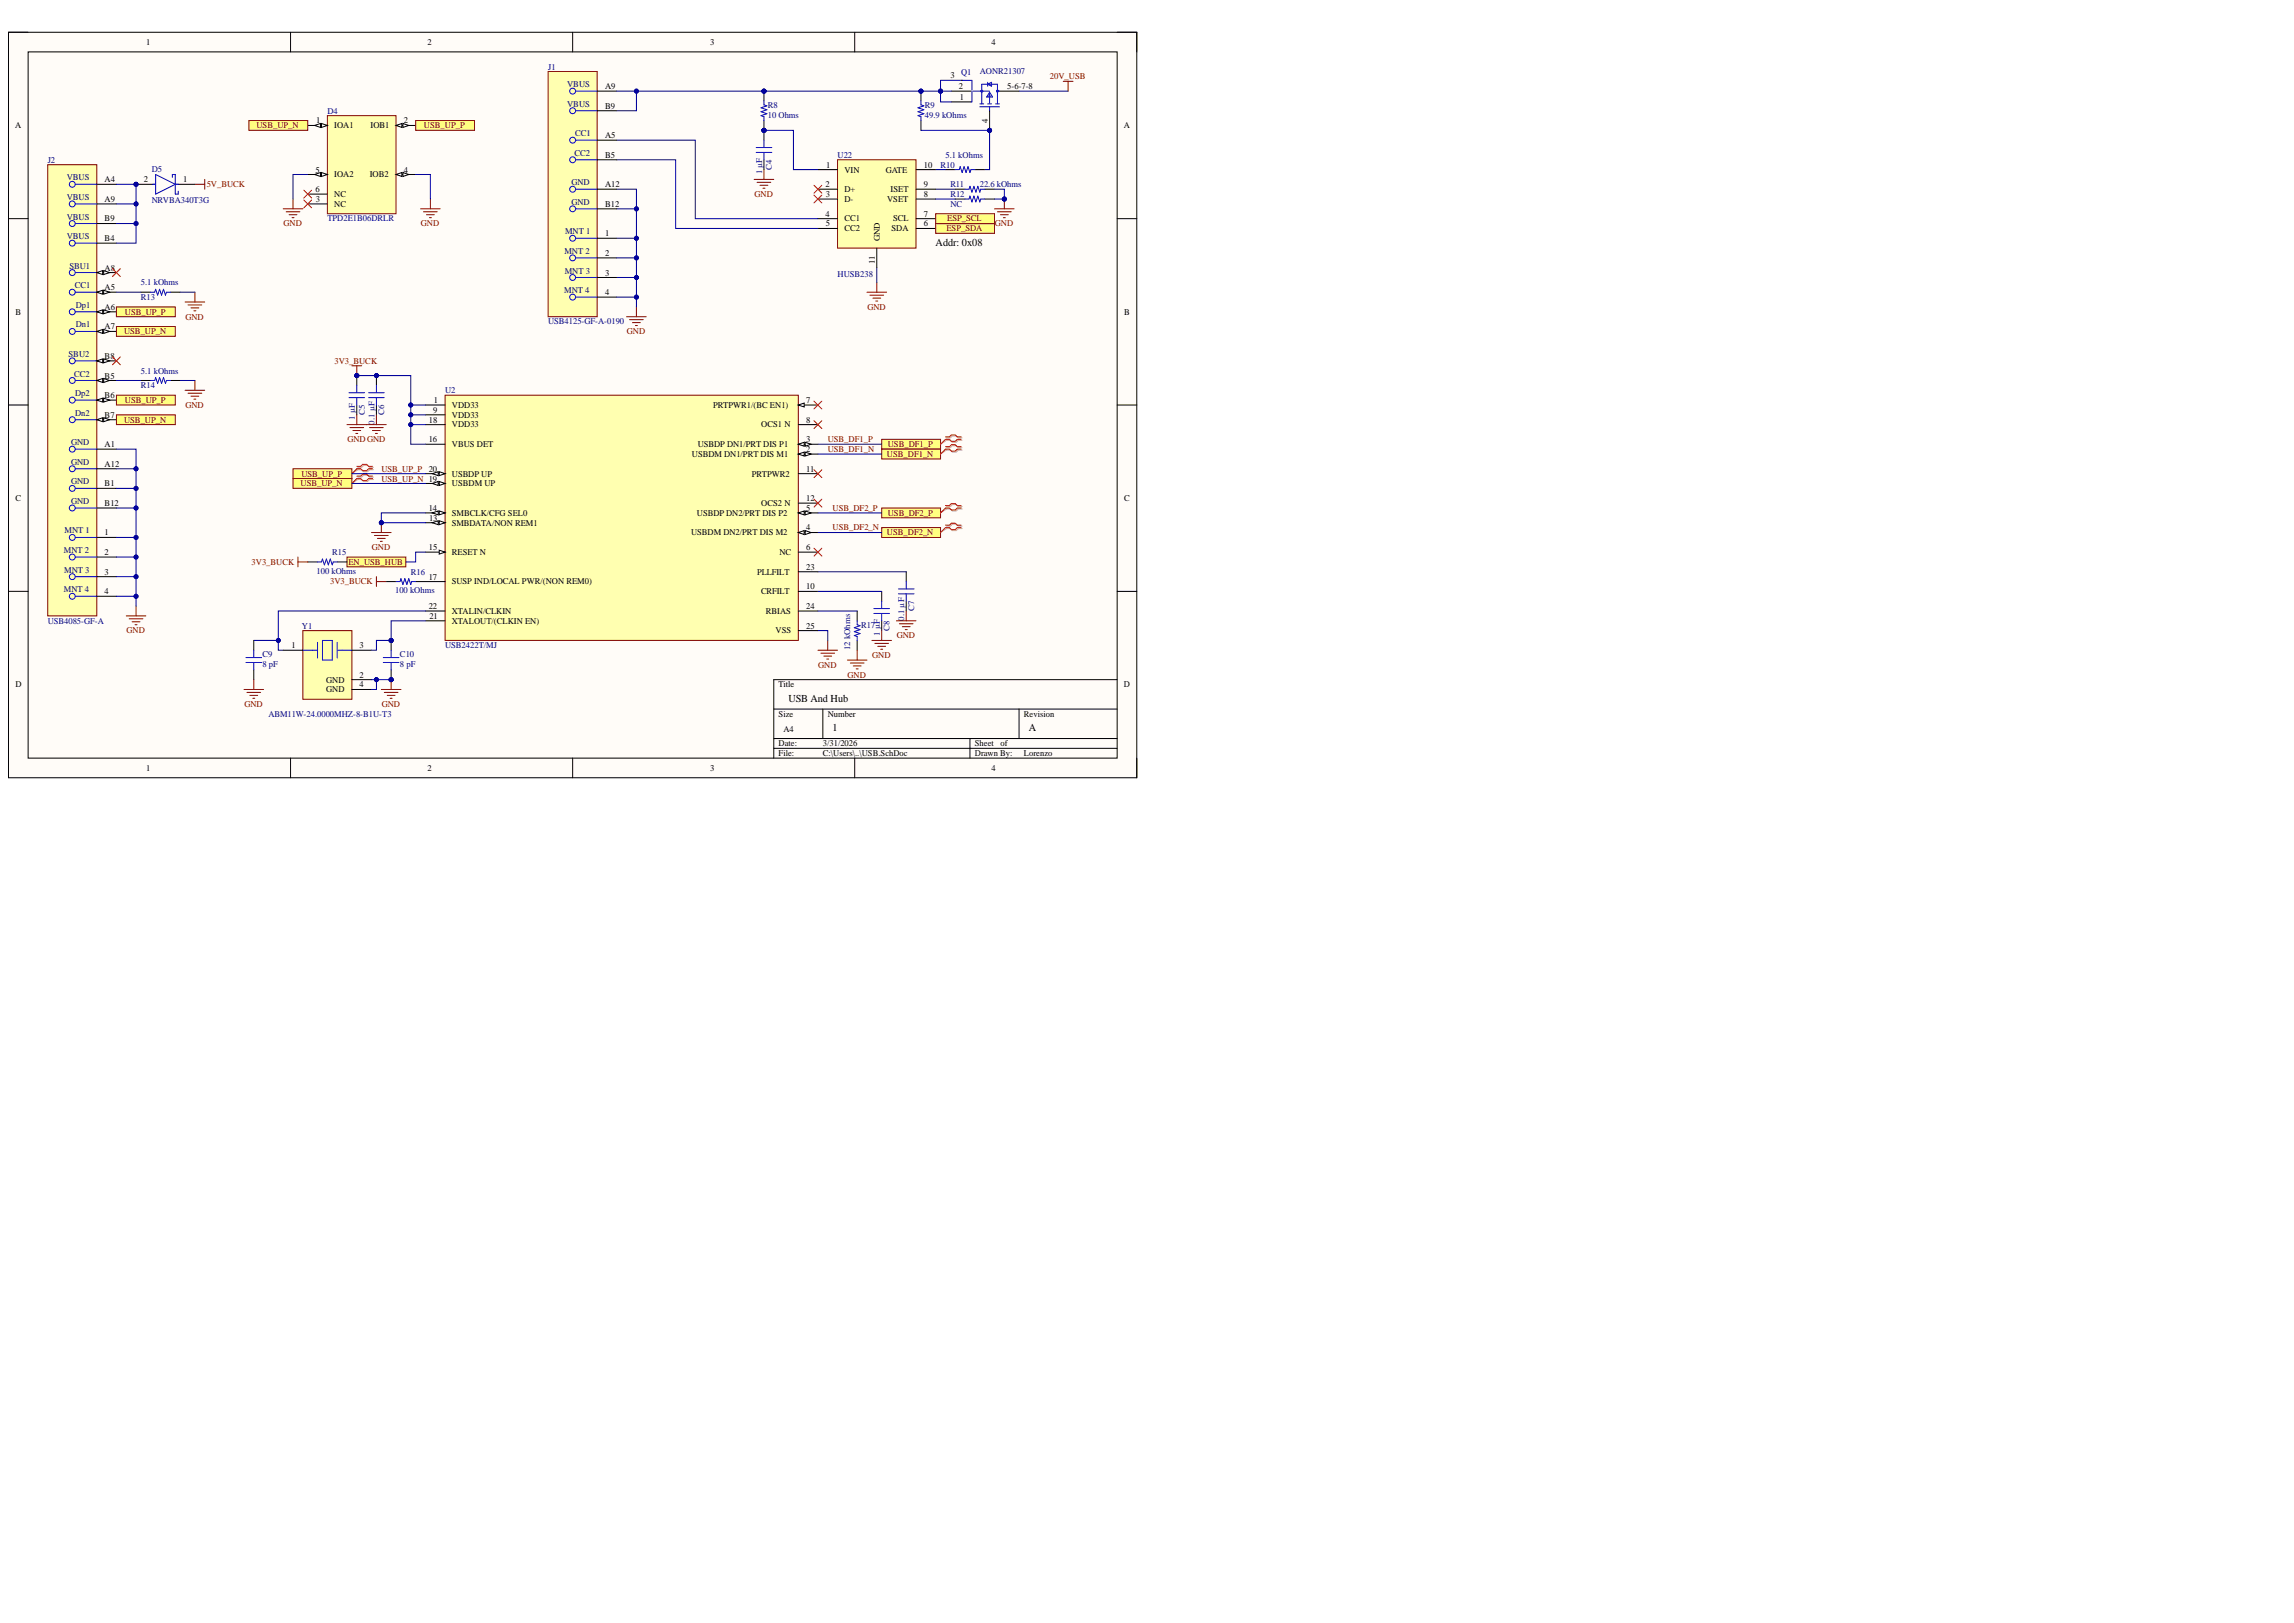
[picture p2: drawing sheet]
<svg xmlns="http://www.w3.org/2000/svg" width="594mm" height="420mm" viewBox="0 0 594 420" stroke-linecap="round" stroke-linejoin="round" font-family="sans-serif">
<defs><g id="words">
<g font-size="2.7">
<text x="242.2" y="63.6">Addr: 0x08</text>
<text x="204" y="181.7">USB And Hub</text>
<text x="215.5" y="189.3">1</text>
<text x="266.3" y="189.3">A</text>
</g>
<g font-size="2.3">
<text x="37.8" y="11.7">1</text>
<text x="110.7" y="11.7">2</text>
<text x="183.8" y="11.7">3</text>
<text x="256.7" y="11.7">4</text>
<text x="156.6" y="23.1">A9</text>
<text x="246" y="20.3">3</text>
<text x="248.2" y="23.1">2</text>
<text x="260.7" y="23.1">5-6-7-8</text>
<text x="156.6" y="28.1">B9</text>
<text x="248.4" y="25.9">1</text>
<text x="3.9" y="33.2">A</text>
<text x="81.8" y="31.9">1</text>
<text x="86.5" y="33.2">IOA1</text>
<text x="95.9" y="33.2">IOB1</text>
<text x="104.5" y="31.9">2</text>
<text x="156.6" y="35.8">A5</text>
<text x="290.8" y="33.2">A</text>
<text x="156.6" y="40.9">B5</text>
<text x="27.1" y="47.2">A4</text>
<text x="37.2" y="47.2">2</text>
<text x="47.4" y="47.2">1</text>
<text x="81.7" y="44.7">5</text>
<text x="86.5" y="45.9">IOA2</text>
<text x="95.7" y="45.9">IOB2</text>
<text x="104.5" y="44.7">4</text>
<text x="213.9" y="43.4">1</text>
<text x="218.5" y="44.7">VIN</text>
<text x="229.2" y="44.7">GATE</text>
<text x="239.1" y="43.4">10</text>
<text x="27.1" y="52.3">A9</text>
<text x="81.6" y="49.7">6</text>
<text x="81.7" y="52.3">3</text>
<text x="86.5" y="53.5">NC</text>
<text x="86.5" y="51">NC</text>
<text x="156.6" y="48.5">A12</text>
<text x="156.6" y="53.5">B12</text>
<text x="213.7" y="48.5">2</text>
<text x="213.8" y="51">3</text>
<text x="218.5" y="49.7">D+</text>
<text x="218.5" y="52.3">D-</text>
<text x="229.6" y="52.3">VSET</text>
<text x="230.5" y="49.7">ISET</text>
<text x="239.1" y="48.5">9</text>
<text x="239.1" y="51">8</text>
<text x="27.1" y="57.3">B9</text>
<text x="213.7" y="56.1">4</text>
<text x="213.7" y="58.6">5</text>
<text x="218.5" y="57.3">CC1</text>
<text x="218.5" y="59.9">CC2</text>
<text x="230.8" y="59.9">SDA</text>
<text x="231.1" y="57.3">SCL</text>
<text x="239.1" y="56.1">7</text>
<text x="239.1" y="58.6">6</text>
<text x="27.1" y="62.5">B4</text>
<text x="156.6" y="61.2">1</text>
<text x="27.1" y="70.1">A8</text>
<text x="156.6" y="66.3">2</text>
<text x="156.6" y="71.3">3</text>
<text x="27.1" y="75.1">A5</text>
<text x="156.6" y="76.4">4</text>
<text x="4" y="81.5">B</text>
<text x="27.1" y="80.2">A6</text>
<text x="291" y="81.5">B</text>
<text x="27.1" y="85.3">A7</text>
<text x="27.1" y="92.9">B8</text>
<text x="27.1" y="98">B5</text>
<text x="27.1" y="103.1">B6</text>
<text x="112.1" y="106.9">9</text>
<text x="112.3" y="104.3">1</text>
<text x="117" y="105.6">VDD33</text>
<text x="184.6" y="105.6">PRTPWR1/(BC EN1)</text>
<text x="208.7" y="104.3">7</text>
<text x="27.1" y="108.1">B7</text>
<text x="111" y="109.4">18</text>
<text x="117" y="108.1">VDD33</text>
<text x="117" y="110.7">VDD33</text>
<text x="197" y="110.7">OCS1 N</text>
<text x="208.7" y="109.4">8</text>
<text x="27.1" y="115.8">A1</text>
<text x="111" y="114.5">16</text>
<text x="117" y="115.8">VBUS DET</text>
<text x="179.1" y="118.3">USBDM DN1/PRT DIS M1</text>
<text x="180.6" y="115.8">USBDP DN1/PRT DIS P1</text>
<text x="208.7" y="117">2</text>
<text x="208.7" y="114.5">3</text>
<text x="27.1" y="120.8">A12</text>
<text x="27.1" y="125.9">B1</text>
<text x="111" y="122.1">20</text>
<text x="117" y="125.9">USBDM UP</text>
<text x="117" y="123.4">USBDP UP</text>
<text x="194.6" y="123.4">PRTPWR2</text>
<text x="208.7" y="122.1">11</text>
<text x="4" y="129.7">C</text>
<text x="27.1" y="131">B12</text>
<text x="197" y="131">OCS2 N</text>
<text x="208.7" y="129.7">12</text>
<text x="291" y="129.7">C</text>
<text x="111" y="132.3">14</text>
<text x="111" y="134.8">13</text>
<text x="117" y="133.5">SMBCLK/CFG SEL0</text>
<text x="117" y="136.1">SMBDATA/NON REM1</text>
<text x="180.4" y="133.5">USBDP DN2/PRT DIS P2</text>
<text x="208.7" y="137.3">4</text>
<text x="208.7" y="132.3">5</text>
<text x="27.1" y="138.6">1</text>
<text x="27.1" y="143.7">2</text>
<text x="111" y="142.4">15</text>
<text x="117" y="143.7">RESET N</text>
<text x="178.9" y="138.6">USBDM DN2/PRT DIS M2</text>
<text x="201.7" y="143.7">NC</text>
<text x="208.7" y="142.4">6</text>
<text x="27.1" y="148.8">3</text>
<text x="196" y="148.8">PLLFILT</text>
<text x="208.7" y="147.5">23</text>
<text x="27.1" y="153.8">4</text>
<text x="111" y="150">17</text>
<text x="117" y="151.3">SUSP IND/LOCAL PWR/(NON REM0)</text>
<text x="197" y="153.8">CRFILT</text>
<text x="208.7" y="152.6">10</text>
<text x="111" y="157.7">22</text>
<text x="111.1" y="160.2">21</text>
<text x="117" y="158.9">XTALIN/CLKIN</text>
<text x="117" y="161.5">XTALOUT/(CLKIN EN)</text>
<text x="198.2" y="158.9">RBIAS</text>
<text x="208.7" y="157.7">24</text>
<text x="75.5" y="167.8">1</text>
<text x="93.1" y="167.8">3</text>
<text x="200.8" y="164">VSS</text>
<text x="208.7" y="162.7">25</text>
<text x="4" y="178">D</text>
<text x="84.4" y="176.7">GND</text>
<text x="84.4" y="179.2">GND</text>
<text x="93.1" y="175.4">2</text>
<text x="93.1" y="178">4</text>
<text x="201.5" y="178">Title</text>
<text x="290.9" y="178">D</text>
<text x="201.5" y="185.6">Size</text>
<text x="214.2" y="185.6">Number</text>
<text x="265" y="185.6">Revision</text>
<text x="202.8" y="189.4">A4</text>
<text x="201.5" y="193.2">Date:</text>
<text x="201.5" y="195.7">File:</text>
<text x="213" y="193.2">3/31/2026</text>
<text x="213" y="195.7">C:\Users\..\USB.SchDoc</text>
<text x="252.3" y="193.2">Sheet</text>
<text x="252.3" y="195.7">Drawn By:</text>
<text x="258.9" y="193.2">of</text>
<text x="265" y="195.7">Lorenzo</text>
<text x="37.8" y="199.6">1</text>
<text x="110.7" y="199.6">2</text>
<text x="183.8" y="199.6">3</text>
<text x="256.7" y="199.6">4</text>
</g>
<g font-size="2.3" fill="#000080">
<text x="141.8" y="18">J1</text>
<text x="146.8" y="22.6">VBUS</text>
<text x="248.8" y="19.5">Q1</text>
<text x="253.6" y="19.3">AONR21307</text>
<text x="84.7" y="29.4">D4</text>
<text x="146.8" y="27.6">VBUS</text>
<text x="198.7" y="27.9">R8</text>
<text x="239.4" y="27.9">R9</text>
<text x="148.9" y="35.3">CC1</text>
<text x="198.7" y="30.4">10 Ohms</text>
<text x="239.4" y="30.4">49.9 kOhms</text>
<text x="148.7" y="40.4">CC2</text>
<text x="216.8" y="40.9">U22</text>
<text x="244.7" y="40.9">5.1 kOhms</text>
<text x="12.3" y="42.1">J2</text>
<text x="17.3" y="46.7">VBUS</text>
<text x="39.3" y="44.4">D5</text>
<text x="147.9" y="48">GND</text>
<text x="243.4" y="43.4">R10</text>
<text x="17.3" y="51.8">VBUS</text>
<text x="39.3" y="52.5">NRVBA340T3G</text>
<text x="147.9" y="53">GND</text>
<text x="246" y="48.5">R11</text>
<text x="246" y="53.5">NC</text>
<text x="246" y="51">R12</text>
<text x="253.6" y="48.5">22.6 kOhms</text>
<text x="17.3" y="56.8">VBUS</text>
<text x="84.7" y="57.3">TPD2E1B06DRLR</text>
<text x="17.3" y="61.9">VBUS</text>
<text x="146.1" y="65.7">MNT 2</text>
<text x="146.2" y="60.6">MNT 1</text>
<text x="18" y="69.5">SBU1</text>
<text x="146.2" y="70.8">MNT 3</text>
<text x="216.8" y="71.8">HUSB238</text>
<text x="19.4" y="74.6">CC1</text>
<text x="36.5" y="73.9">5.1 kOhms</text>
<text x="36.5" y="77.7">R13</text>
<text x="146" y="75.9">MNT 4</text>
<text x="19.6" y="79.7">Dp1</text>
<text x="19.6" y="84.8">Dn1</text>
<text x="141.8" y="84">USB4125-GF-A-0190</text>
<text x="17.7" y="92.4">SBU2</text>
<text x="19.2" y="97.5">CC2</text>
<text x="36.5" y="96.7">5.1 kOhms</text>
<text x="36.5" y="100.5">R14</text>
<text x="115.2" y="101.8">U2</text>
<text x="19.4" y="102.6">Dp2</text>
<text x="19.4" y="107.6">Dn2</text>
<text x="18.4" y="115.3">GND</text>
<text x="18.4" y="120.3">GND</text>
<text x="18.4" y="125.4">GND</text>
<text x="18.4" y="130.5">GND</text>
<text x="16.6" y="143.2">MNT 2</text>
<text x="16.7" y="138.1">MNT 1</text>
<text x="86" y="143.7">R15</text>
<text x="16.6" y="148.3">MNT 3</text>
<text x="81.9" y="148.5">100 kOhms</text>
<text x="106.3" y="148.8">R16</text>
<text x="16.5" y="153.3">MNT 4</text>
<text x="102.3" y="153.6">100 kOhms</text>
<text x="12.3" y="161.5">USB4085-GF-A</text>
<text x="78.1" y="162.7">Y1</text>
<text x="115.2" y="167.8">USB2422T/MJ</text>
<text x="222.9" y="162.5">R17</text>
<text x="67.9" y="172.7">8 pF</text>
<text x="67.9" y="170.1">C9</text>
<text x="103.5" y="172.7">8 pF</text>
<text x="103.5" y="170.1">C10</text>
<text x="69.5" y="185.6">ABM11W-24.0000MHZ-8-B1U-T3</text>
</g>
<g font-size="2.3" fill="#800000">
<text x="271.7" y="20.5">20V_USB</text>
<text x="66.4" y="33.2">USB_UP_N</text>
<text x="109.7" y="33.2">USB_UP_P</text>
<text x="53.5" y="48.5">5V_BUCK</text>
<text x="195.3" y="51">GND</text>
<text x="73.4" y="58.6">GND</text>
<text x="108.9" y="58.6">GND</text>
<text x="245" y="59.9">ESP_SDA</text>
<text x="245.2" y="57.3">ESP_SCL</text>
<text x="257.5" y="58.6">GND</text>
<text x="32.3" y="81.5">USB_UP_P</text>
<text x="48" y="82.7">GND</text>
<text x="224.5" y="80.2">GND</text>
<text x="32.1" y="86.5">USB_UP_N</text>
<text x="162.3" y="86.5">GND</text>
<text x="86.6" y="94.2">3V3_BUCK</text>
<text x="32.3" y="104.3">USB_UP_P</text>
<text x="48" y="105.6">GND</text>
<text x="32.1" y="109.4">USB_UP_N</text>
<text x="89.9" y="114.5">GNDGND</text>
<text x="214.2" y="114.5">USB_DF1_P</text>
<text x="214.2" y="117">USB_DF1_N</text>
<text x="229.6" y="118.3">USB_DF1_N</text>
<text x="229.8" y="115.8">USB_DF1_P</text>
<text x="77.8" y="125.9">USB_UP_N</text>
<text x="78" y="123.4">USB_UP_P</text>
<text x="98.7" y="122.1">USB_UP_P</text>
<text x="98.7" y="124.6">USB_UP_N 19</text>
<text x="215.5" y="132.3">USB_DF2_P</text>
<text x="215.5" y="137.3">USB_DF2_N</text>
<text x="229.8" y="133.5">USB_DF2_P</text>
<text x="96.3" y="142.4">GND</text>
<text x="229.6" y="138.6">USB_DF2_N</text>
<text x="65.1" y="146.2">3V3_BUCK</text>
<text x="90.2" y="146.2">EN_USB_HUB</text>
<text x="85.4" y="151.3">3V3_BUCK</text>
<text x="32.7" y="164">GND</text>
<text x="232.1" y="165.3">GND</text>
<text x="211.8" y="172.9">GND</text>
<text x="225.8" y="170.4">GND</text>
<text x="219.4" y="175.4">GND</text>
<text x="63.3" y="183">GND</text>
<text x="98.8" y="183">GND</text>
</g>
<g font-size="2.2">
<text x="255.6" y="31.8" transform="rotate(-90 255.6 31.8)">4</text>
<text x="227.7" y="62.5" transform="rotate(-90 227.7 62.5)">GND</text>
<text x="226.4" y="68.3" transform="rotate(-90 226.4 68.3)">11</text>
</g>
<g font-size="2.2" fill="#000080">
<text x="197.2" y="45.2" transform="rotate(-90 197.2 45.2)">1 µF</text>
<text x="199.8" y="43.9" transform="rotate(-90 199.8 43.9)">C4</text>
<text x="94.4" y="107.4" transform="rotate(-90 94.4 107.4)">C5</text>
<text x="99.5" y="107.4" transform="rotate(-90 99.5 107.4)">C6</text>
<text x="91.9" y="108.6" transform="rotate(-90 91.9 108.6)">1 µF</text>
<text x="96.9" y="109.9" transform="rotate(-90 96.9 109.9)">0.1 µF</text>
<text x="234" y="160.7" transform="rotate(-90 234 160.7)">0.1 µF</text>
<text x="236.6" y="158.2" transform="rotate(-90 236.6 158.2)">C7</text>
<text x="227.7" y="164.5" transform="rotate(-90 227.7 164.5)">1 µF</text>
<text x="230.2" y="163.2" transform="rotate(-90 230.2 163.2)">C8</text>
<text x="220.1" y="168.3" transform="rotate(-90 220.1 168.3)">12 kOhms</text>
</g>
</g></defs>
<path d="M2.2 8.4h292v192.9h-292z" fill-rule="evenodd" fill="#fffcf8"/>
<path d="M2.2 8.4h292v192.9h-292z" fill="none" stroke="#000" stroke-width=".26"/>
<path d="M7.3 13.4h281.8v182.9h-281.8z" fill-rule="evenodd" fill="#fffcf8"/>
<g fill="none" stroke="#000" stroke-width=".26">
<path d="M2.2 8.4h5.1M7.3 13.4h281.8v182.9h-281.8zM75.2 8.4v5M148.2 8.4v5M221.2 8.4v5M289.1 8.4h5.1v5M2.2 56.6h5.1M289.1 56.6h5.1M2.2 104.8h5.1M289.1 104.9h5.1M2.2 153.1h5.1M289.1 153.1h5.1"/>
<path d="M289.1 175.9h-88.8v20.4M75.2 196.3v5M148.2 196.3v5M200.3 183.6h88.8M200.3 191.2h88.8M200.3 193.7h88.8M213 183.6v7.6M221.2 196.3v5M251 191.2v5.1M263.7 183.6v7.6M294.2 196.3v5"/>
</g>
<path d="M115.2 102.3h91.4v63.5h-91.4z" fill-rule="evenodd" fill="#ffffb0"/>
<path d="M115.2 102.3h91.4v63.5h-91.4z" fill="none" stroke="#800000" stroke-width=".26"/>
<path d="M110.1 104.8h5.1M110.1 107.4h5.1M110.1 109.9h5.1M206.6 117.6h5.1" fill="none" stroke="#000" stroke-width=".26"/>
<path d="M206.6 117.6l1.5-.6v1.1z" fill="#f8fcff"/>
<path d="M206.6 117.6l1.5-.6v1.1z" fill="none" stroke="#000" stroke-width=".26"/>
<path d="M208.4 117l1.5 .6-1.5 .5z" fill="#f8fcff"/>
<path d="M208.4 117l1.5 .6-1.5 .5zM206.6 137.9h5.1" fill="none" stroke="#000" stroke-width=".26"/>
<path d="M206.6 137.9l1.5-.5v1z" fill="#f8fcff"/>
<path d="M206.6 137.9l1.5-.5v1z" fill="none" stroke="#000" stroke-width=".26"/>
<path d="M208.4 137.4l1.5 .5-1.5 .5z" fill="#f8fcff"/>
<path d="M206.6 115h5.1M208.4 137.4l1.5 .5-1.5 .5z" fill="none" stroke="#000" stroke-width=".26"/>
<path d="M206.6 115l1.5-.5v1z" fill="#f8fcff"/>
<path d="M206.6 115l1.5-.5v1z" fill="none" stroke="#000" stroke-width=".26"/>
<path d="M208.4 114.5l1.5 .5-1.5 .5z" fill="#f8fcff"/>
<path d="M208.4 114.5l1.5 .5-1.5 .5zM206.6 132.8h5.1" fill="none" stroke="#000" stroke-width=".26"/>
<path d="M206.6 132.8l1.5-.5v1z" fill="#f8fcff"/>
<path d="M206.6 132.8l1.5-.5v1z" fill="none" stroke="#000" stroke-width=".26"/>
<path d="M208.4 132.3l1.5 .5-1.5 .5z" fill="#f8fcff"/>
<path d="M206.6 104.9h5.1M208.4 132.3l1.5 .5-1.5 .5z" fill="none" stroke="#000" stroke-width=".26"/>
<path d="M206.6 104.9l1.5-.6v1.1z" fill="#f8fcff"/>
<path d="M206.6 104.9l1.5-.6v1.1zM206.6 109.9h5.1M206.6 122.6h5.1M206.6 130.2h5.1M110.1 142.9h5.1M206.6 153.1h5.1M206.6 142.9h5.1M206.6 148h5.1M206.6 158.2h5.1" fill="none" stroke="#000" stroke-width=".26"/>
<path d="M113.7 142.4l1.5 .5-1.5 .5z" fill="#f8fcff"/>
<path d="M110.1 132.8h5.1M113.7 142.4l1.5 .5-1.5 .5z" fill="none" stroke="#000" stroke-width=".26"/>
<path d="M113.7 132.3l1.5 .5-1.5 .5z" fill="#f8fcff"/>
<path d="M113.7 132.3l1.5 .5-1.5 .5z" fill="none" stroke="#000" stroke-width=".26"/>
<path d="M111.9 132.8l1.5-.5v1z" fill="#f8fcff"/>
<path d="M110.1 135.3h5.1M111.9 132.8l1.5-.5v1z" fill="none" stroke="#000" stroke-width=".26"/>
<path d="M113.7 134.8l1.5 .5-1.5 .5z" fill="#f8fcff"/>
<path d="M113.7 134.8l1.5 .5-1.5 .5z" fill="none" stroke="#000" stroke-width=".26"/>
<path d="M111.9 135.3l1.5-.5v1z" fill="#f8fcff"/>
<path d="M110.1 125.2h5.1M111.9 135.3l1.5-.5v1zM110.1 150.6h5.1M206.6 163.2h5.1" fill="none" stroke="#000" stroke-width=".26"/>
<path d="M113.7 124.7l1.5 .5-1.5 .5z" fill="#f8fcff"/>
<path d="M113.7 124.7l1.5 .5-1.5 .5z" fill="none" stroke="#000" stroke-width=".26"/>
<path d="M111.9 125.2l1.5-.5v1z" fill="#f8fcff"/>
<path d="M110.1 122.6h5.1M111.9 125.2l1.5-.5v1z" fill="none" stroke="#000" stroke-width=".26"/>
<path d="M113.7 122.1l1.5 .5-1.5 .5z" fill="#f8fcff"/>
<path d="M113.7 122.1l1.5 .5-1.5 .5z" fill="none" stroke="#000" stroke-width=".26"/>
<path d="M111.9 122.6l1.5-.5v1z" fill="#f8fcff"/>
<path d="M110.1 115h5.1M111.9 122.6l1.5-.5v1zM110.1 158.2h5.1M110.1 160.7h5.1" fill="none" stroke="#000" stroke-width=".26"/>
<circle cx="92.3" cy="97.2" r=".51" fill="#000080"/>
<circle cx="92.3" cy="97.2" r=".51" fill="none" stroke="#000080" stroke-width=".26"/>
<path d="M92.3 97.2v2.6M92.3 104.8v2.6" fill="none" stroke="#000" stroke-width=".26"/>
<circle cx="92.3" cy="97.2" r=".51" fill="#000080"/>
<circle cx="92.3" cy="97.2" r=".51" fill="none" stroke="#000080" stroke-width=".26"/>
<path d="M92.3 99.8v1.9M90.3 101.7h4.1M90.3 102.9h4.1M92.3 102.9v1.9" fill="none" stroke="#00f" stroke-width=".26"/>
<circle cx="97.4" cy="97.2" r=".51" fill="#000080"/>
<circle cx="97.4" cy="97.2" r=".51" fill="none" stroke="#000080" stroke-width=".26"/>
<path d="M97.4 97.2v2.6M97.4 104.8v2.6" fill="none" stroke="#000" stroke-width=".26"/>
<circle cx="97.4" cy="97.2" r=".51" fill="#000080"/>
<circle cx="97.4" cy="97.2" r=".51" fill="none" stroke="#000080" stroke-width=".26"/>
<path d="M97.4 99.8v1.9M95.4 101.7h4.1M95.4 102.9h4.1M97.4 102.9v1.9" fill="none" stroke="#00f" stroke-width=".26"/>
<path d="M89.8 109.9h10.2M90.6 110.7h3.5M91.3 111.5h2.1M92.1 112.2h.5M92.3 107.4v2.5M95.6 110.7h3.6M96.4 111.5h2M97.2 112.2h.5M97.4 107.4v2.5" fill="none" stroke="#800000" stroke-width=".26"/>
<path d="M78.4 163.2h12.7v17.8h-12.7z" fill-rule="evenodd" fill="#ffffb0"/>
<path d="M78.4 163.2h12.7v17.8h-12.7z" fill="none" stroke="#800000" stroke-width=".26"/>
<path d="M78.4 168.3h3.8M82.2 166.3v4.1M83.5 165.8h2.5v5.1h-2.5zM87.3 166.3v4.1M87.5 168.3h3.6" fill="none" stroke="#00f" stroke-width=".26"/>
<path d="M73.3 168.3h5.1M91.1 168.3h5.1M91.1 175.9h5.1M91.1 178.5h5.1" fill="none" stroke="#000" stroke-width=".26"/>
<circle cx="101.2" cy="175.9" r=".51" fill="#000080"/>
<circle cx="101.2" cy="175.9" r=".51" fill="none" stroke="#000080" stroke-width=".26"/>
<circle cx="101.2" cy="165.8" r=".51" fill="#000080"/>
<circle cx="101.2" cy="165.8" r=".51" fill="none" stroke="#000080" stroke-width=".26"/>
<path d="M101.2 173.4v2.5" fill="none" stroke="#000" stroke-width=".26"/>
<circle cx="101.2" cy="175.9" r=".51" fill="#000080"/>
<circle cx="101.2" cy="175.9" r=".51" fill="none" stroke="#000080" stroke-width=".26"/>
<path d="M101.2 165.8v2.5" fill="none" stroke="#000" stroke-width=".26"/>
<circle cx="101.2" cy="165.8" r=".51" fill="#000080"/>
<circle cx="101.2" cy="165.8" r=".51" fill="none" stroke="#000080" stroke-width=".26"/>
<path d="M63.7 170.2h4M63.7 171.5h4M65.7 168.3v1.9M65.7 171.5v1.9M99.2 170.2h4.1M99.2 171.5h4.1M101.2 168.3v1.9M101.2 171.5v1.9" fill="none" stroke="#00f" stroke-width=".26"/>
<path d="M65.7 165.8v2.5M65.7 173.4v2.5" fill="none" stroke="#000" stroke-width=".26"/>
<path d="M63.1 178.5h5.1M63.9 179.3h3.6M65.7 175.9v2.6M98.7 178.5h5.1M99.5 179.3h3.5M101.2 175.9v2.6M64.7 180h2M65.4 180.8h.5M100.2 180h2M101 180.8h.5" fill="none" stroke="#800000" stroke-width=".26"/>
<circle cx="101.2" cy="175.9" r=".51" fill="#000080"/>
<circle cx="101.2" cy="175.9" r=".51" fill="none" stroke="#000080" stroke-width=".26"/>
<path d="M221.8 158.2v2.5M228.2 153.1v2.5M234.5 148v2.6M234.5 155.6v2.6M221.8 165.8v2.5M228.2 160.7v2.5" fill="none" stroke="#000" stroke-width=".26"/>
<path d="M226.2 157.5h4M226.2 158.8h4M228.2 155.6v1.9M228.2 158.8v1.9M232.5 152.5h4.1M232.5 153.7h4.1M234.5 150.6v1.9M234.5 153.7v1.9M221.8 160.7v1l.8 .3-1.5 .5 1.5 .5-1.5 .5 1.5 .5-1.5 .5 .7 .3v1" fill="none" stroke="#00f" stroke-width=".26"/>
<g fill="none" stroke="#800000" stroke-width=".26">
<path d="M96.2 137.9h5M96.9 138.6h3.6M97.7 139.4h2M98.7 135.3v2.6M98.4 140.1h.5M234.5 158.2v2.5M211.7 168.3h5.1M212.5 169.1h3.5M213.2 169.9h2M214 170.6h.5M214.2 165.8v2.5M219.3 170.9h5.1"/>
<path d="M220.1 171.6h3.5M220.8 172.4h2.1M221.6 173.2h.5M221.8 168.3v2.6M225.7 165.8h5M226.4 166.6h3.6M227.2 167.3h2M227.9 168.1h.6M228.2 163.2v2.6M232 160.7h5.1M232.8 161.5h3.5M233.5 162.2h2.1"/>
<path d="M234.3 163h.5"/>
</g>
<path d="M210.7 141.9l2 2.1M212.7 141.9l-2 2.1" fill="none" stroke="#f00" stroke-width=".26"/>
<circle cx="98.7" cy="135.3" r=".51" fill="#000080"/>
<circle cx="98.7" cy="135.3" r=".51" fill="none" stroke="#000080" stroke-width=".26"/>
<path d="M100 150.6h2.5M107.6 150.6h2.5" fill="none" stroke="#000" stroke-width=".26"/>
<path d="M102.5 150.6h1l.3-.8 .5 1.5 .5-1.5 .5 1.5 .5-1.5 .5 1.5 .3-.7h1" fill="none" stroke="#00f" stroke-width=".26"/>
<path d="M89.8 144.2h15.2v2.5h-15.2z" fill-rule="evenodd" fill="#ffff80"/>
<path d="M89.8 144.2h15.2v2.5h-15.2z" fill="none" stroke="#800000" stroke-width=".26"/>
<path d="M79.6 145.5h2.6M87.3 145.5h2.5" fill="none" stroke="#000" stroke-width=".26"/>
<path d="M82.2 145.5h1l.3-.8 .5 1.5 .5-1.5 .5 1.5 .5-1.5 .5 1.5 .2-.7h1.1" fill="none" stroke="#00f" stroke-width=".26"/>
<path d="M92.6 121h1l.5-.5h1l.5 .5h1.1M92.6 123.5h1l.5-.5h1l.5 .5h1.1M96.7 121.6h-1.1l-.5 .5h-1l-.5-.5h-1l-1.5 1M96.7 124.1h-1.1l-.5 .6h-1l-.5-.6h-1l-1.5 1.1" fill="none" stroke="#d0a19e" stroke-width=".26"/>
<path d="M92.3 120.7h1.1l.5-.5h1l.5 .5h1M92.3 123.3h1.1l.5-.6h1l.5 .6h1M96.4 121.4h-1l-.5 .5h-1l-.5-.5h-1.1l-1.2 1.2M96.4 123.9h-1l-.5 .5h-1l-.5-.5h-1.1l-1.2 1.3" fill="none" stroke="#f00" stroke-width=".26"/>
<path d="M228.2 113.7h15.2v2.6h-15.2z" fill-rule="evenodd" fill="#ffff80"/>
<path d="M228.2 113.7h15.2v2.6h-15.2z" fill="none" stroke="#800000" stroke-width=".26"/>
<path d="M228.2 116.3h15.2v2.5h-15.2z" fill-rule="evenodd" fill="#ffff80"/>
<path d="M228.2 116.3h15.2v2.5h-15.2z" fill="none" stroke="#800000" stroke-width=".26"/>
<path d="M245 113.4h1l.5-.5h1l.5 .5h1M245 115.9h1l.5-.5h1l.5 .5h1M249 114h-1l-.5 .5h-1l-.5-.5h-1l-1.6 1M249 116.5h-1l-.5 .5h-1l-.5-.5h-1l-1.6 1.1" fill="none" stroke="#d0a19e" stroke-width=".26"/>
<path d="M244.7 113.1h1l.5-.5h1l.6 .5h1M244.7 115.6h1l.5-.5h1l.6 .5h1M248.8 113.7h-1l-.6 .5h-1l-.5-.5h-1l-1.3 1.3M248.8 116.3h-1l-.6 .5h-1l-.5-.5h-1l-1.3 1.3" fill="none" stroke="#f00" stroke-width=".26"/>
<path d="M228.2 131.5h15.2v2.6h-15.2z" fill-rule="evenodd" fill="#ffff80"/>
<path d="M228.2 131.5h15.2v2.6h-15.2z" fill="none" stroke="#800000" stroke-width=".26"/>
<path d="M228.2 136.6h15.2v2.5h-15.2z" fill-rule="evenodd" fill="#ffff80"/>
<path d="M228.2 136.6h15.2v2.5h-15.2z" fill="none" stroke="#800000" stroke-width=".26"/>
<path d="M245 131.1h1l.5-.5h1l.5 .5h1M245 136.2h1l.5-.5h1l.5 .5h1M249 131.8h-1l-.5 .5h-1l-.5-.5h-1l-1.6 1M249 136.8h-1l-.5 .6h-1l-.5-.6h-1l-1.6 1.1" fill="none" stroke="#d0a19e" stroke-width=".26"/>
<path d="M210.7 108.9l2 2M210.7 103.8l2 2.1M212.7 108.9l-2 2M212.7 103.8l-2 2.1M210.7 129.2l2 2.1M210.7 121.6l2 2M212.7 129.2l-2 2.1M212.7 121.6l-2 2M244.7 130.9h1l.5-.5h1l.6 .5h1M244.7 136h1l.5-.6h1l.6 .6h1M248.8 131.5h-1l-.6 .5h-1l-.5-.5h-1l-1.3 1.3M248.8 136.6h-1l-.6 .5h-1l-.5-.5h-1l-1.3 1.3" fill="none" stroke="#f00" stroke-width=".26"/>
<path d="M216.8 41.4h20.3v22.8h-20.3z" fill-rule="evenodd" fill="#ffffb0"/>
<path d="M216.8 41.4h20.3v22.8h-20.3z" fill="none" stroke="#800000" stroke-width=".26"/>
<path d="M211.7 43.9h5.1M211.7 49h5.1M211.7 51.5h5.1M211.7 56.6h5.1M211.7 59.1h5.1M237.1 43.9h5.1M237.1 49h5.1M237.1 51.5h5.1M237.1 56.6h5.1M237.1 59.1h5.1M226.9 64.2v5.1" fill="none" stroke="#000" stroke-width=".26"/>
<path d="M141.9 18.5h12.7v63.5h-12.7z" fill-rule="evenodd" fill="#ffffb0"/>
<path d="M141.9 18.5h12.7v63.5h-12.7z" fill="none" stroke="#800000" stroke-width=".26"/>
<g fill="none" stroke="#00f" stroke-width=".26">
<path d="M149 23.6h5.6M149 28.7h5.6M149 36.3h5.6M149 41.4h5.6M149 49h5.6M149 54.1h5.6M149 61.7h5.6M149 66.8h5.6M149 71.8h5.6M149 76.9h5.6"/>
<circle cx="148.2" cy="23.6" r=".76"/>
<circle cx="148.2" cy="28.7" r=".76"/>
<circle cx="148.2" cy="36.3" r=".76"/>
<circle cx="148.2" cy="41.4" r=".76"/>
<circle cx="148.2" cy="54.1" r=".76"/>
<circle cx="148.2" cy="49" r=".76"/>
<circle cx="148.2" cy="61.7" r=".76"/>
<circle cx="148.2" cy="71.8" r=".76"/>
<circle cx="148.2" cy="66.8" r=".76"/>
<circle cx="148.2" cy="76.9" r=".76"/>
</g>
<path d="M154.6 36.3h5M154.6 23.6h5M154.6 28.7h5M154.6 49h5M154.6 41.4h5M154.6 54.1h5M154.6 61.7h5M154.6 66.8h5M154.6 71.8h5M154.6 76.9h5" fill="none" stroke="#000" stroke-width=".26"/>
<path d="M12.4 42.6h12.7v116.8h-12.7z" fill-rule="evenodd" fill="#ffffb0"/>
<path d="M12.4 42.6h12.7v116.8h-12.7z" fill="none" stroke="#800000" stroke-width=".26"/>
<g fill="none" stroke="#00f" stroke-width=".26">
<path d="M19.5 47.7h5.6M19.5 52.8h5.6M19.5 57.9h5.6M19.5 62.9h5.6M19.5 70.6h5.6M19.5 75.6h5.6M19.5 80.7h5.6M19.5 85.8h5.6M19.5 93.4h5.6M19.5 98.5h5.6M19.5 103.6h5.6M19.5 108.7h5.6"/>
<path d="M19.5 116.3h5.6M19.5 121.4h5.6M19.5 126.4h5.6M19.5 131.5h5.6M19.5 139.1h5.6M19.5 144.2h5.6M19.5 149.3h5.6M19.5 154.4h5.6"/>
<circle cx="18.7" cy="52.8" r=".76"/>
<circle cx="18.7" cy="57.9" r=".76"/>
<circle cx="18.7" cy="47.7" r=".76"/>
<circle cx="18.7" cy="75.6" r=".76"/>
<circle cx="18.7" cy="70.6" r=".76"/>
<circle cx="18.7" cy="62.9" r=".76"/>
<circle cx="18.7" cy="80.7" r=".76"/>
<circle cx="18.7" cy="98.5" r=".76"/>
<circle cx="18.7" cy="85.8" r=".76"/>
<circle cx="18.7" cy="93.4" r=".76"/>
<circle cx="18.7" cy="108.7" r=".76"/>
<circle cx="18.7" cy="116.3" r=".76"/>
<circle cx="18.7" cy="103.6" r=".76"/>
<circle cx="18.7" cy="139.1" r=".76"/>
<circle cx="18.7" cy="131.5" r=".76"/>
<circle cx="18.7" cy="121.4" r=".76"/>
<circle cx="18.7" cy="126.4" r=".76"/>
<circle cx="18.7" cy="149.3" r=".76"/>
<circle cx="18.7" cy="144.2" r=".76"/>
<circle cx="18.7" cy="154.4" r=".76"/>
</g>
<path d="M25.1 47.7h5M25.1 75.6h5M25.1 116.3h5M25.1 139.1h5M25.1 144.2h5M25.1 149.3h5M25.1 154.4h5" fill="none" stroke="#000" stroke-width=".26"/>
<path d="M25.1 75.6l1.5-.5v1.1z" fill="#f8fcff"/>
<path d="M25.1 75.6l1.5-.5v1.1z" fill="none" stroke="#000" stroke-width=".26"/>
<path d="M26.8 75.1l1.6 .5-1.6 .6z" fill="#f8fcff"/>
<path d="M26.8 75.1l1.6 .5-1.6 .6zM25.1 80.7h5" fill="none" stroke="#000" stroke-width=".26"/>
<path d="M25.1 80.7l1.5-.5v1z" fill="#f8fcff"/>
<path d="M25.1 80.7l1.5-.5v1z" fill="none" stroke="#000" stroke-width=".26"/>
<path d="M26.8 80.2l1.6 .5-1.6 .5z" fill="#f8fcff"/>
<path d="M25.1 85.8h5M26.8 80.2l1.6 .5-1.6 .5z" fill="none" stroke="#000" stroke-width=".26"/>
<path d="M25.1 85.8l1.5-.5v1z" fill="#f8fcff"/>
<path d="M25.1 85.8l1.5-.5v1z" fill="none" stroke="#000" stroke-width=".26"/>
<path d="M26.8 85.3l1.6 .5-1.6 .5z" fill="#f8fcff"/>
<path d="M25.1 70.6h5M26.8 85.3l1.6 .5-1.6 .5z" fill="none" stroke="#000" stroke-width=".26"/>
<path d="M25.1 70.6l1.5-.5v1z" fill="#f8fcff"/>
<path d="M25.1 70.6l1.5-.5v1z" fill="none" stroke="#000" stroke-width=".26"/>
<path d="M26.8 70.1l1.6 .5-1.6 .5z" fill="#f8fcff"/>
<path d="M25.1 52.8h5M25.1 62.9h5M26.8 70.1l1.6 .5-1.6 .5zM25.1 98.5h5M25.1 121.4h5M25.1 126.4h5" fill="none" stroke="#000" stroke-width=".26"/>
<path d="M25.1 98.5l1.5-.5v1z" fill="#f8fcff"/>
<path d="M25.1 98.5l1.5-.5v1z" fill="none" stroke="#000" stroke-width=".26"/>
<path d="M26.8 98l1.6 .5-1.6 .5z" fill="#f8fcff"/>
<path d="M26.8 98l1.6 .5-1.6 .5zM25.1 103.6h5" fill="none" stroke="#000" stroke-width=".26"/>
<path d="M25.1 103.6l1.5-.5v1z" fill="#f8fcff"/>
<path d="M25.1 103.6l1.5-.5v1z" fill="none" stroke="#000" stroke-width=".26"/>
<path d="M26.8 103.1l1.6 .5-1.6 .5z" fill="#f8fcff"/>
<path d="M25.1 108.7h5M26.8 103.1l1.6 .5-1.6 .5z" fill="none" stroke="#000" stroke-width=".26"/>
<path d="M25.1 108.7l1.5-.6v1.1z" fill="#f8fcff"/>
<path d="M25.1 108.7l1.5-.6v1.1z" fill="none" stroke="#000" stroke-width=".26"/>
<path d="M26.8 108.1l1.6 .6-1.6 .5z" fill="#f8fcff"/>
<path d="M25.1 93.4h5M26.8 108.1l1.6 .6-1.6 .5z" fill="none" stroke="#000" stroke-width=".26"/>
<path d="M25.1 93.4l1.5-.5v1z" fill="#f8fcff"/>
<path d="M25.1 93.4l1.5-.5v1z" fill="none" stroke="#000" stroke-width=".26"/>
<path d="M26.8 92.9l1.6 .5-1.6 .5z" fill="#f8fcff"/>
<path d="M25.1 57.9h5M26.8 92.9l1.6 .5-1.6 .5zM25.1 131.5h5" fill="none" stroke="#000" stroke-width=".26"/>
<circle cx="197.7" cy="23.6" r=".51" fill="#000080"/>
<circle cx="197.7" cy="23.6" r=".51" fill="none" stroke="#000080" stroke-width=".26"/>
<circle cx="197.7" cy="33.7" r=".51" fill="#000080"/>
<circle cx="197.7" cy="33.7" r=".51" fill="none" stroke="#000080" stroke-width=".26"/>
<path d="M197.7 23.6v2.5" fill="none" stroke="#000" stroke-width=".26"/>
<circle cx="197.7" cy="23.6" r=".51" fill="#000080"/>
<circle cx="197.7" cy="23.6" r=".51" fill="none" stroke="#000080" stroke-width=".26"/>
<path d="M197.7 31.2v2.5" fill="none" stroke="#000" stroke-width=".26"/>
<circle cx="197.7" cy="33.7" r=".51" fill="#000080"/>
<circle cx="197.7" cy="33.7" r=".51" fill="none" stroke="#000080" stroke-width=".26"/>
<path d="M197.7 26.1v1l.8 .3-1.5 .5 1.5 .5-1.5 .5 1.5 .5-1.5 .5 .7 .3v1" fill="none" stroke="#00f" stroke-width=".26"/>
<circle cx="197.7" cy="33.7" r=".51" fill="#000080"/>
<circle cx="197.7" cy="33.7" r=".51" fill="none" stroke="#000080" stroke-width=".26"/>
<path d="M197.7 33.7v2.6M197.7 41.4v2.5" fill="none" stroke="#000" stroke-width=".26"/>
<circle cx="197.7" cy="33.7" r=".51" fill="#000080"/>
<circle cx="197.7" cy="33.7" r=".51" fill="none" stroke="#000080" stroke-width=".26"/>
<path d="M195.7 38.2h4.1M195.7 39.5h4.1M197.7 36.3v1.9M197.7 39.5v1.9M249.8 49h1l.2-.8 .6 1.6 .5-1.6 .5 1.6 .5-1.6 .5 1.6 .2-.8h1.1M249.8 51.5h1l.2-.7 .6 1.5 .5-1.5 .5 1.5 .5-1.5 .5 1.5 .2-.8h1.1" fill="none" stroke="#00f" stroke-width=".26"/>
<path d="M195.2 46.4h5.1M195.9 47.2h3.6M196.7 48h2M197.5 48.7h.5M197.7 43.9v2.5M257.4 54.1h5.1M258.2 54.8h3.5M258.9 55.6h2.1M259.7 56.4h.5M259.9 51.5v2.6" fill="none" stroke="#800000" stroke-width=".26"/>
<path d="M247.2 49h2.6M247.2 51.5h2.6M254.9 49h2.5M254.9 51.5h2.5" fill="none" stroke="#000" stroke-width=".26"/>
<circle cx="259.9" cy="51.5" r=".51" fill="#000080"/>
<circle cx="259.9" cy="51.5" r=".51" fill="none" stroke="#000080" stroke-width=".26"/>
<path d="M164.7 79.5v2.5M224.4 75.6h5.1M225.2 76.4h3.5M225.9 77.2h2M226.7 77.9h.5M226.9 73.1v2.5M162.2 82h5M162.9 82.8h3.6M163.7 83.5h2M164.5 84.3h.5" fill="none" stroke="#800000" stroke-width=".26"/>
<path d="M210.7 48l2 2M210.7 50.5l2 2M212.7 48l-2 2M212.7 50.5l-2 2" fill="none" stroke="#f00" stroke-width=".26"/>
<path d="M242.2 57.9h15.2v2.5h-15.2z" fill-rule="evenodd" fill="#ffff80"/>
<path d="M242.2 57.9h15.2v2.5h-15.2z" fill="none" stroke="#800000" stroke-width=".26"/>
<path d="M242.2 55.3h15.2v2.6h-15.2z" fill-rule="evenodd" fill="#ffff80"/>
<path d="M242.2 55.3h15.2v2.6h-15.2z" fill="none" stroke="#800000" stroke-width=".26"/>
<circle cx="256.1" cy="33.7" r=".51" fill="#000080"/>
<circle cx="256.1" cy="33.7" r=".51" fill="none" stroke="#000080" stroke-width=".26"/>
<g fill="none" stroke="#00f" stroke-width=".26">
<path d="M249 20.8h2.6v2.5M251.6 23.6v2.8h-.3M251.8 23.6h2.3M253.6 27.7h5.1M253.6 26.9h1M254.1 26.9v-5.1h4.1v5.1M254.4 23.6h1.7M255.6 26.9h1M255.6 24.9h.8M255.6 21.8l1-.5v1zM255.6 21.3v1M256.1 24.1v2.5"/>
<path d="M256.1 27.7v1M256.1 23.9l.8 1.2h-1.5zM257.6 26.9h1.1M258.2 23.6h.5"/>
<circle cx="254.1" cy="23.6" r=".25"/>
<circle cx="258.2" cy="23.6" r=".25"/>
</g>
<path d="M256.1 28.7v5" fill="none" stroke="#000" stroke-width=".26"/>
<circle cx="256.1" cy="33.7" r=".51" fill="#000080"/>
<circle cx="256.1" cy="33.7" r=".51" fill="none" stroke="#000080" stroke-width=".26"/>
<path d="M246.2 26.4h5.1M246.2 23.6h5.1M248.8 20.8h.2M258.7 23.6h5M244.7 43.9h2.5M252.3 43.9h2.6" fill="none" stroke="#000" stroke-width=".26"/>
<path d="M247.2 43.9h1.1l.2-.7 .5 1.5 .5-1.5 .5 1.5 .5-1.5 .5 1.5 .3-.8h1" fill="none" stroke="#00f" stroke-width=".26"/>
<circle cx="238.4" cy="23.6" r=".51" fill="#000080"/>
<circle cx="238.4" cy="23.6" r=".51" fill="none" stroke="#000080" stroke-width=".26"/>
<path d="M238.4 23.6v2.5" fill="none" stroke="#000" stroke-width=".26"/>
<circle cx="238.4" cy="23.6" r=".51" fill="#000080"/>
<circle cx="238.4" cy="23.6" r=".51" fill="none" stroke="#000080" stroke-width=".26"/>
<path d="M238.4 31.2v2.5" fill="none" stroke="#000" stroke-width=".26"/>
<path d="M238.4 26.1v1l.7 .3-1.5 .5 1.5 .5-1.5 .5 1.5 .5-1.5 .5 .8 .3v1" fill="none" stroke="#00f" stroke-width=".26"/>
<path d="M275.2 21.1h2.5M276.4 21.1v2.5" fill="none" stroke="#800000" stroke-width=".26"/>
<circle cx="35.2" cy="47.7" r=".51" fill="#000080"/>
<circle cx="35.2" cy="47.7" r=".51" fill="none" stroke="#000080" stroke-width=".26"/>
<path d="M35.2 47.7h5.1" fill="none" stroke="#000" stroke-width=".26"/>
<circle cx="35.2" cy="47.7" r=".51" fill="#000080"/>
<circle cx="35.2" cy="47.7" r=".51" fill="none" stroke="#000080" stroke-width=".26"/>
<path d="M45.4 47.7h5M36.5 75.6h2.5M44.1 75.6h2.5M36.5 98.5h2.5M44.1 98.5h2.5" fill="none" stroke="#000" stroke-width=".26"/>
<path d="M39.5 47.7h.8M40.3 45.2l5.1 2.5-5.1 2.6zM44.6 45.9v-.7h.8v5.1h.7v-.8M45.4 47.7h.7M39 75.6h1l.3-.7 .5 1.5 .5-1.5 .5 1.5 .5-1.5 .5 1.5 .3-.8h1M39 98.5h1l.3-.8 .5 1.6 .5-1.6 .5 1.6 .5-1.6 .5 1.6 .3-.8h1" fill="none" stroke="#00f" stroke-width=".26"/>
<path d="M50.4 47.7h2.6M53 46.4v2.6M32.7 159.4h5M35.2 156.9v2.5M33.4 160.2h3.6M34.2 161h2M35 161.7h.5" fill="none" stroke="#800000" stroke-width=".26"/>
<path d="M75.8 121.4h15.3v2.5h-15.3z" fill-rule="evenodd" fill="#ffff80"/>
<path d="M75.8 121.4h15.3v2.5h-15.3z" fill="none" stroke="#800000" stroke-width=".26"/>
<path d="M75.8 123.9h15.3v2.5h-15.3z" fill-rule="evenodd" fill="#ffff80"/>
<path d="M75.8 123.9h15.3v2.5h-15.3z" fill="none" stroke="#800000" stroke-width=".26"/>
<path d="M30.1 102.3h15.3v2.5h-15.3z" fill-rule="evenodd" fill="#ffff80"/>
<path d="M30.1 102.3h15.3v2.5h-15.3z" fill="none" stroke="#800000" stroke-width=".26"/>
<path d="M30.1 107.4h15.3v2.5h-15.3z" fill-rule="evenodd" fill="#ffff80"/>
<path d="M30.1 107.4h15.3v2.5h-15.3z" fill="none" stroke="#800000" stroke-width=".26"/>
<path d="M30.1 79.5h15.3v2.5h-15.3z" fill-rule="evenodd" fill="#ffff80"/>
<path d="M30.1 79.5h15.3v2.5h-15.3z" fill="none" stroke="#800000" stroke-width=".26"/>
<path d="M30.1 84.5h15.3v2.6h-15.3z" fill-rule="evenodd" fill="#ffff80"/>
<path d="M47.9 78.2h5.1M48.7 78.9h3.5M49.4 79.7h2.1M50.4 75.6v2.6M30.1 84.5h15.3v2.6h-15.3zM50.2 80.5h.5" fill="none" stroke="#800000" stroke-width=".26"/>
<path d="M84.7 29.9h17.8v25.4h-17.8z" fill-rule="evenodd" fill="#ffffb0"/>
<path d="M84.7 29.9h17.8v25.4h-17.8z" fill="none" stroke="#800000" stroke-width=".26"/>
<path d="M79.6 32.5h5.1" fill="none" stroke="#000" stroke-width=".26"/>
<path d="M83.2 32l1.5 .5-1.5 .5z" fill="#f8fcff"/>
<path d="M83.2 32l1.5 .5-1.5 .5z" fill="none" stroke="#000" stroke-width=".26"/>
<path d="M81.4 32.5l1.5-.5v1z" fill="#f8fcff"/>
<path d="M81.4 32.5l1.5-.5v1zM79.6 45.2h5.1" fill="none" stroke="#000" stroke-width=".26"/>
<path d="M83.2 44.7l1.5 .5-1.5 .5z" fill="#f8fcff"/>
<path d="M83.2 44.7l1.5 .5-1.5 .5z" fill="none" stroke="#000" stroke-width=".26"/>
<path d="M81.4 45.2l1.5-.5v1z" fill="#f8fcff"/>
<path d="M102.5 32.5h5.1M81.4 45.2l1.5-.5v1z" fill="none" stroke="#000" stroke-width=".26"/>
<path d="M102.5 32.5l1.5-.5v1z" fill="#f8fcff"/>
<path d="M102.5 32.5l1.5-.5v1z" fill="none" stroke="#000" stroke-width=".26"/>
<path d="M104.3 32l1.5 .5-1.5 .5z" fill="#f8fcff"/>
<path d="M104.3 32l1.5 .5-1.5 .5zM102.5 45.2h5.1" fill="none" stroke="#000" stroke-width=".26"/>
<path d="M102.5 45.2l1.5-.5v1z" fill="#f8fcff"/>
<path d="M102.5 45.2l1.5-.5v1z" fill="none" stroke="#000" stroke-width=".26"/>
<path d="M104.3 44.7l1.5 .5-1.5 .5z" fill="#f8fcff"/>
<path d="M79.6 52.8h5.1M79.6 50.3h5.1M104.3 44.7l1.5 .5-1.5 .5z" fill="none" stroke="#000" stroke-width=".26"/>
<path d="M107.6 31.2h15.2v2.5h-15.2z" fill-rule="evenodd" fill="#ffff80"/>
<path d="M107.6 31.2h15.2v2.5h-15.2z" fill="none" stroke="#800000" stroke-width=".26"/>
<path d="M64.4 31.2h15.2v2.5h-15.2z" fill-rule="evenodd" fill="#ffff80"/>
<g fill="none" stroke="#800000" stroke-width=".26">
<path d="M64.4 31.2h15.2v2.5h-15.2zM73.3 54.1h5.1M74.1 54.8h3.5M74.8 55.6h2.1M75.6 56.3h.5M75.8 51.5v2.6M108.8 54.1h5.1M109.6 54.8h3.6M110.4 55.6h2M111.1 56.3h.5M111.4 51.5v2.6M50.4 98.5v2.5"/>
<path d="M47.9 101h5.1M48.7 101.8h3.5M49.4 102.6h2.1M50.2 103.3h.5"/>
</g>
<path d="M78.6 49.2l2.1 2.1M78.6 51.8l2.1 2M80.7 49.2l-2.1 2.1M80.7 51.8l-2.1 2M29.1 69.6l2 2M31.1 69.6l-2 2M29.1 92.4l2 2M31.1 92.4l-2 2" fill="none" stroke="#f00" stroke-width=".26"/>
<path d="M92.3 97.2h14v7.6h3.8" fill="none" stroke="#000080" stroke-width=".26"/>
<circle cx="92.3" cy="97.2" r=".51" fill="#000080"/>
<circle cx="92.3" cy="97.2" r=".51" fill="none" stroke="#000080" stroke-width=".26"/>
<circle cx="97.4" cy="97.2" r=".51" fill="#000080"/>
<circle cx="97.4" cy="97.2" r=".51" fill="none" stroke="#000080" stroke-width=".26"/>
<circle cx="106.3" cy="104.8" r=".51" fill="#000080"/>
<g fill="none" stroke="#000080" stroke-width=".26">
<path d="M106.3 104.8v5.1h3.8"/>
<circle cx="106.3" cy="104.8" r=".51"/>
</g>
<circle cx="106.3" cy="109.9" r=".51" fill="#000080"/>
<circle cx="106.3" cy="109.9" r=".51" fill="none" stroke="#000080" stroke-width=".26"/>
<circle cx="106.3" cy="107.4" r=".51" fill="#000080"/>
<circle cx="106.3" cy="107.4" r=".51" fill="none" stroke="#000080" stroke-width=".26"/>
<circle cx="106.3" cy="104.8" r=".51" fill="#000080"/>
<g fill="none" stroke="#000080" stroke-width=".26">
<path d="M106.3 107.4h3.8"/>
<circle cx="106.3" cy="104.8" r=".51"/>
</g>
<circle cx="106.3" cy="107.4" r=".51" fill="#000080"/>
<g fill="none" stroke="#000080" stroke-width=".26">
<path d="M96.2 175.9h5"/>
<circle cx="106.3" cy="107.4" r=".51"/>
</g>
<circle cx="97.4" cy="175.9" r=".51" fill="#000080"/>
<circle cx="97.4" cy="175.9" r=".51" fill="none" stroke="#000080" stroke-width=".26"/>
<circle cx="101.2" cy="175.9" r=".51" fill="#000080"/>
<g fill="none" stroke="#000080" stroke-width=".26">
<path d="M97.4 175.9v2.6h-1.2"/>
<circle cx="101.2" cy="175.9" r=".51"/>
</g>
<circle cx="97.4" cy="175.9" r=".51" fill="#000080"/>
<g fill="none" stroke="#000080" stroke-width=".26">
<path d="M101.2 165.8h-3.8v2.5h-1.2"/>
<circle cx="97.4" cy="175.9" r=".51"/>
</g>
<circle cx="101.2" cy="165.8" r=".51" fill="#000080"/>
<g fill="none" stroke="#000080" stroke-width=".26">
<path d="M110.1 160.7h-8.9v5.1"/>
<circle cx="101.2" cy="165.8" r=".51"/>
</g>
<circle cx="101.2" cy="165.8" r=".51" fill="#000080"/>
<g fill="none" stroke="#000080" stroke-width=".26">
<path d="M110.1 158.2h-38.1v7.6h-6.3"/>
<circle cx="101.2" cy="165.8" r=".51"/>
</g>
<circle cx="72" cy="165.8" r=".51" fill="#000080"/>
<g fill="none" stroke="#000080" stroke-width=".26">
<path d="M72 165.8v2.5h1.3"/>
<circle cx="72" cy="165.8" r=".51"/>
</g>
<circle cx="72" cy="165.8" r=".51" fill="#000080"/>
<g fill="none" stroke="#000080" stroke-width=".26">
<path d="M110.1 132.8h-11.4v2.5M211.7 158.2h10.1M211.7 153.1h16.5M211.7 148h22.8M211.7 163.2h2.5v2.6"/>
<circle cx="72" cy="165.8" r=".51"/>
</g>
<circle cx="98.7" cy="135.3" r=".51" fill="#000080"/>
<g fill="none" stroke="#000080" stroke-width=".26">
<path d="M98.7 135.3h11.4"/>
<circle cx="98.7" cy="135.3" r=".51"/>
</g>
<circle cx="98.7" cy="135.3" r=".51" fill="#000080"/>
<g fill="none" stroke="#000080" stroke-width=".26">
<path d="M106.3 109.9v5.1h3.8"/>
<circle cx="98.7" cy="135.3" r=".51"/>
</g>
<circle cx="106.3" cy="109.9" r=".51" fill="#000080"/>
<g fill="none" stroke="#000080" stroke-width=".26">
<path d="M159.6 23.6h5.1v5.1h-5.1M91.1 122.6h19M91.1 125.2h19M110.1 142.9h-2.5v2.6h-2.6"/>
<circle cx="106.3" cy="109.9" r=".51"/>
</g>
<circle cx="164.7" cy="23.6" r=".51" fill="#000080"/>
<g fill="none" stroke="#000080" stroke-width=".26">
<path d="M164.7 23.6h33"/>
<circle cx="164.7" cy="23.6" r=".51"/>
</g>
<circle cx="164.7" cy="23.6" r=".51" fill="#000080"/>
<circle cx="164.7" cy="23.6" r=".51" fill="none" stroke="#000080" stroke-width=".26"/>
<circle cx="197.7" cy="23.6" r=".51" fill="#000080"/>
<g fill="none" stroke="#000080" stroke-width=".26">
<path d="M197.7 33.7h7.6v10.2h6.4"/>
<circle cx="197.7" cy="23.6" r=".51"/>
</g>
<circle cx="197.7" cy="33.7" r=".51" fill="#000080"/>
<g fill="none" stroke="#000080" stroke-width=".26">
<path d="M242.2 49h5M242.2 51.5h5M257.4 49h2.5v2.5"/>
<circle cx="197.7" cy="33.7" r=".51"/>
</g>
<circle cx="259.9" cy="51.5" r=".51" fill="#000080"/>
<g fill="none" stroke="#000080" stroke-width=".26">
<path d="M257.4 51.5h2.5"/>
<circle cx="259.9" cy="51.5" r=".51"/>
</g>
<circle cx="259.9" cy="51.5" r=".51" fill="#000080"/>
<g fill="none" stroke="#000080" stroke-width=".26">
<path d="M159.6 36.3h20.4v20.3h31.7M159.6 41.4h15.3v17.7h36.8M159.6 61.7h5.1"/>
<circle cx="259.9" cy="51.5" r=".51"/>
</g>
<circle cx="164.7" cy="61.7" r=".51" fill="#000080"/>
<g fill="none" stroke="#000080" stroke-width=".26">
<path d="M159.6 66.8h5.1"/>
<circle cx="164.7" cy="61.7" r=".51"/>
</g>
<circle cx="164.7" cy="66.8" r=".51" fill="#000080"/>
<g fill="none" stroke="#000080" stroke-width=".26">
<path d="M159.6 71.8h5.1"/>
<circle cx="164.7" cy="66.8" r=".51"/>
</g>
<circle cx="164.7" cy="71.8" r=".51" fill="#000080"/>
<g fill="none" stroke="#000080" stroke-width=".26">
<path d="M159.6 54.1h5.1"/>
<circle cx="164.7" cy="71.8" r=".51"/>
</g>
<circle cx="164.7" cy="54.1" r=".51" fill="#000080"/>
<g fill="none" stroke="#000080" stroke-width=".26">
<path d="M159.6 49h5.1v27.9h-5.1"/>
<circle cx="164.7" cy="54.1" r=".51"/>
</g>
<circle cx="164.7" cy="54.1" r=".51" fill="#000080"/>
<circle cx="164.7" cy="54.1" r=".51" fill="none" stroke="#000080" stroke-width=".26"/>
<circle cx="164.7" cy="61.7" r=".51" fill="#000080"/>
<circle cx="164.7" cy="61.7" r=".51" fill="none" stroke="#000080" stroke-width=".26"/>
<circle cx="164.7" cy="66.8" r=".51" fill="#000080"/>
<circle cx="164.7" cy="66.8" r=".51" fill="none" stroke="#000080" stroke-width=".26"/>
<circle cx="164.7" cy="71.8" r=".51" fill="#000080"/>
<circle cx="164.7" cy="71.8" r=".51" fill="none" stroke="#000080" stroke-width=".26"/>
<circle cx="164.7" cy="76.9" r=".51" fill="#000080"/>
<g fill="none" stroke="#000080" stroke-width=".26">
<path d="M164.7 76.9v2.6"/>
<circle cx="164.7" cy="76.9" r=".51"/>
</g>
<circle cx="164.7" cy="76.9" r=".51" fill="#000080"/>
<g fill="none" stroke="#000080" stroke-width=".26">
<path d="M248.8 20.8h-5.4v2.8h2.8M226.9 69.3v3.8"/>
<circle cx="164.7" cy="76.9" r=".51"/>
</g>
<circle cx="243.4" cy="23.6" r=".51" fill="#000080"/>
<g fill="none" stroke="#000080" stroke-width=".26">
<path d="M243.4 23.6v2.8h2.8"/>
<circle cx="243.4" cy="23.6" r=".51"/>
</g>
<circle cx="243.4" cy="23.6" r=".51" fill="#000080"/>
<g fill="none" stroke="#000080" stroke-width=".26">
<path d="M197.7 23.6h45.7"/>
<circle cx="243.4" cy="23.6" r=".51"/>
</g>
<circle cx="243.4" cy="23.6" r=".51" fill="#000080"/>
<circle cx="243.4" cy="23.6" r=".51" fill="none" stroke="#000080" stroke-width=".26"/>
<circle cx="238.4" cy="23.6" r=".51" fill="#000080"/>
<circle cx="238.4" cy="23.6" r=".51" fill="none" stroke="#000080" stroke-width=".26"/>
<circle cx="197.7" cy="23.6" r=".51" fill="#000080"/>
<g fill="none" stroke="#000080" stroke-width=".26">
<path d="M238.4 33.7h17.7"/>
<circle cx="197.7" cy="23.6" r=".51"/>
</g>
<circle cx="256.1" cy="33.7" r=".51" fill="#000080"/>
<g fill="none" stroke="#000080" stroke-width=".26">
<path d="M256.1 33.7v10.2h-1.2"/>
<circle cx="256.1" cy="33.7" r=".51"/>
</g>
<circle cx="256.1" cy="33.7" r=".51" fill="#000080"/>
<g fill="none" stroke="#000080" stroke-width=".26">
<path d="M263.7 23.6h12.7M30.1 52.8h5.1M242.2 43.9h2.5"/>
<circle cx="256.1" cy="33.7" r=".51"/>
</g>
<circle cx="35.2" cy="52.8" r=".51" fill="#000080"/>
<g fill="none" stroke="#000080" stroke-width=".26">
<path d="M30.1 57.9h5.1"/>
<circle cx="35.2" cy="52.8" r=".51"/>
</g>
<circle cx="35.2" cy="57.9" r=".51" fill="#000080"/>
<g fill="none" stroke="#000080" stroke-width=".26">
<path d="M30.1 47.7h5.1v15.2h-5.1"/>
<circle cx="35.2" cy="57.9" r=".51"/>
</g>
<circle cx="35.2" cy="47.7" r=".51" fill="#000080"/>
<circle cx="35.2" cy="47.7" r=".51" fill="none" stroke="#000080" stroke-width=".26"/>
<circle cx="35.2" cy="52.8" r=".51" fill="#000080"/>
<circle cx="35.2" cy="52.8" r=".51" fill="none" stroke="#000080" stroke-width=".26"/>
<circle cx="35.2" cy="57.9" r=".51" fill="#000080"/>
<g fill="none" stroke="#000080" stroke-width=".26">
<path d="M30.1 139.1h5.1"/>
<circle cx="35.2" cy="57.9" r=".51"/>
</g>
<circle cx="35.2" cy="139.1" r=".51" fill="#000080"/>
<g fill="none" stroke="#000080" stroke-width=".26">
<path d="M30.1 144.2h5.1"/>
<circle cx="35.2" cy="139.1" r=".51"/>
</g>
<circle cx="35.2" cy="144.2" r=".51" fill="#000080"/>
<g fill="none" stroke="#000080" stroke-width=".26">
<path d="M30.1 149.3h5.1"/>
<circle cx="35.2" cy="144.2" r=".51"/>
</g>
<circle cx="35.2" cy="149.3" r=".51" fill="#000080"/>
<g fill="none" stroke="#000080" stroke-width=".26">
<path d="M30.1 154.4h5.1"/>
<circle cx="35.2" cy="149.3" r=".51"/>
</g>
<circle cx="35.2" cy="154.4" r=".51" fill="#000080"/>
<g fill="none" stroke="#000080" stroke-width=".26">
<path d="M30.1 121.4h5.1"/>
<circle cx="35.2" cy="154.4" r=".51"/>
</g>
<circle cx="35.2" cy="121.4" r=".51" fill="#000080"/>
<g fill="none" stroke="#000080" stroke-width=".26">
<path d="M30.1 126.4h5.1"/>
<circle cx="35.2" cy="121.4" r=".51"/>
</g>
<circle cx="35.2" cy="126.4" r=".51" fill="#000080"/>
<g fill="none" stroke="#000080" stroke-width=".26">
<path d="M30.1 131.5h5.1"/>
<circle cx="35.2" cy="126.4" r=".51"/>
</g>
<circle cx="35.2" cy="131.5" r=".51" fill="#000080"/>
<g fill="none" stroke="#000080" stroke-width=".26">
<path d="M30.1 116.3h5.1v40.6"/>
<circle cx="35.2" cy="131.5" r=".51"/>
</g>
<circle cx="35.2" cy="154.4" r=".51" fill="#000080"/>
<circle cx="35.2" cy="154.4" r=".51" fill="none" stroke="#000080" stroke-width=".26"/>
<circle cx="35.2" cy="149.3" r=".51" fill="#000080"/>
<circle cx="35.2" cy="149.3" r=".51" fill="none" stroke="#000080" stroke-width=".26"/>
<circle cx="35.2" cy="144.2" r=".51" fill="#000080"/>
<circle cx="35.2" cy="144.2" r=".51" fill="none" stroke="#000080" stroke-width=".26"/>
<circle cx="35.2" cy="139.1" r=".51" fill="#000080"/>
<circle cx="35.2" cy="139.1" r=".51" fill="none" stroke="#000080" stroke-width=".26"/>
<circle cx="35.2" cy="131.5" r=".51" fill="#000080"/>
<circle cx="35.2" cy="131.5" r=".51" fill="none" stroke="#000080" stroke-width=".26"/>
<circle cx="35.2" cy="126.4" r=".51" fill="#000080"/>
<circle cx="35.2" cy="126.4" r=".51" fill="none" stroke="#000080" stroke-width=".26"/>
<circle cx="35.2" cy="121.4" r=".51" fill="#000080"/>
<g fill="none" stroke="#000080" stroke-width=".26">
<path d="M79.6 45.2h-3.8v6.3M107.6 45.2h3.8v6.3M30.1 75.6h6.4M46.6 75.6h3.8M30.1 98.5h6.4M46.6 98.5h3.8M211.7 117.6h16.5M211.7 115h16.5M211.7 137.9h16.5M211.7 132.8h16.5"/>
<circle cx="35.2" cy="121.4" r=".51"/>
</g>
<path d="M91.1 94.7h2.5M92.3 94.7v2.5" fill="none" stroke="#800000" stroke-width=".26"/>
<circle cx="92.3" cy="97.2" r=".51" fill="#000080"/>
<circle cx="92.3" cy="97.2" r=".51" fill="none" stroke="#000080" stroke-width=".26"/>
<path d="M77.1 144.2v2.5M77.1 145.5h2.5M97.4 149.3v2.5M97.4 150.6h2.6" fill="none" stroke="#800000" stroke-width=".26"/>
<use href="#words"/>
</svg>
